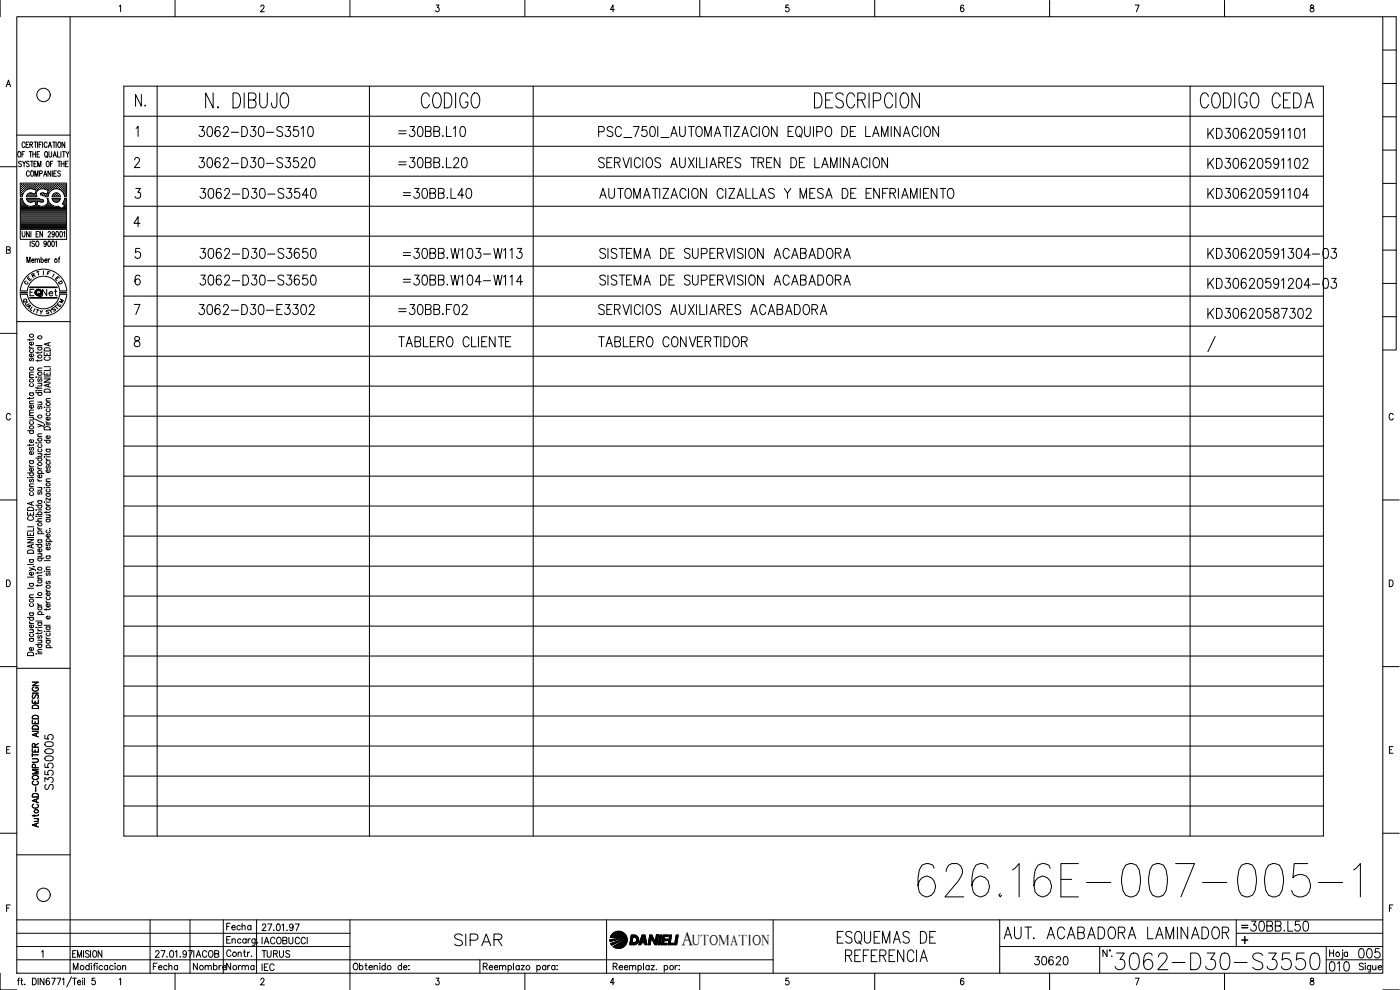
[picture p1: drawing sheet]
<svg xmlns="http://www.w3.org/2000/svg" width="420mm" height="297mm" viewBox="0 0 420 297" stroke-linecap="round" stroke-linejoin="round" font-family="sans-serif">
<defs><g id="words">
<text font-size="15" x="274.1" y="270.2">626.16E-007-005-1</text>
<text font-size="8.8" x="333.4" y="292.1">3062-D30-S3550</text>
<g font-size="7.9">
<text x="60.3" y="33.5">N. DIBUJO</text>
<text x="125.2" y="33.5">CODIGO</text>
<text x="243.1" y="33.5">DESCRIPCION</text>
<text x="359.1" y="33.5">CODIGO CEDA</text>
</g>
<text font-size="7.5" x="250.1" y="284.7">ESQUEMAS DE</text>
<g font-size="7.1">
<text x="135.1" y="285">SIPAR</text>
<text x="300.2" y="282.9">AUT. ACABADORA LAMINADOR</text>
<text x="252.6" y="289.6">REFERENCIA</text>
</g>
<g font-size="6.6">
<text x="58.6" y="42.3">3062-D30-S3510</text>
<text x="118.5" y="42.3">=30BB.L10</text>
<text x="361.2" y="51.9">KD30620591102</text>
<text x="58.9" y="86.8">3062-D30-S3650</text>
<text x="119.9" y="86.8">=30BB.W104-W114</text>
<text x="178.9" y="86.8">SISTEMA DE SUPERVISION ACABADORA</text>
<text x="361.2" y="87.8">KD30620591204-03</text>
</g>
<g font-size="6.2">
<text x="44.4" y="33.2" transform="rotate(-90 44.4 33.2)">N.</text>
<text x="361.2" y="42.7">KD30620591101</text>
<text x="58.6" y="51.5">3062-D30-S3520</text>
<text x="118.5" y="51.5">=30BB.L20</text>
<text x="178.5" y="51.5">SERVICIOS AUXILIARES TREN DE LAMINACION</text>
<text x="58.9" y="60.7">3062-D30-S3540</text>
<text x="119.9" y="60.7">=30BB.L40</text>
<text x="178.9" y="60.7">AUTOMATIZACION CIZALLAS Y MESA DE ENFRIAMIENTO</text>
<text x="361.2" y="60.7">KD30620591104</text>
<text x="58.9" y="78.7">3062-D30-S3650</text>
<text x="119.9" y="78.7">=30BB.W103-W113</text>
<text x="178.9" y="78.7">SISTEMA DE SUPERVISION ACABADORA</text>
<text x="361.2" y="78.7">KD30620591304-03</text>
<text x="58.6" y="95.6">3062-D30-E3302</text>
<text x="118.5" y="95.6">=30BB.F02</text>
<text x="178.5" y="95.6">SERVICIOS AUXILIARES ACABADORA</text>
<text x="361.2" y="96.7">KD30620587302</text>
<text x="118.5" y="105.1">TABLERO CLIENTE</text>
<text x="178.5" y="105.1">TABLERO CONVERTIDOR</text>
<text x="374.3" y="280.5">30BB.L50</text>
<text x="397.6" y="292.5">010</text>
<text x="406.4" y="288.6">005</text>
</g>
<text font-size="5.9" x="204.5" y="283.5">A</text>
<g font-size="5.7">
<text x="16.9" y="238.1" transform="rotate(-90 16.9 238.1)">S3550005</text>
<text x="309.4" y="290.7">30620</text>
</g>
<g font-size="5.3">
<text x="56.8" y="288.6">IACOB</text>
<text x="77.3" y="288.6">TURUS</text>
<text x="77.3" y="292.5">IEC</text>
</g>
<g font-size="4.9">
<text x="11.6" y="90">Net</text>
<text x="66.7" y="280.1">Fecha</text>
<text x="77.3" y="284.3">IACOBUCCI</text>
<text x="44.8" y="292.1">Fecha</text>
<text x="56.8" y="292.1">Nombre</text>
<text x="66.7" y="292.1">Norma</text>
</g>
<text font-size="4.4" x="207.7" y="283.5">UTOMATION</text>
<g font-size="4">
<text x="12.7" y="83.6">F</text>
<text x="7.1" y="85.4">E</text>
<text x="8.1" y="84.3">R</text>
<text x="15.5" y="85.4">E</text>
<text x="16.2" y="86.4">D</text>
<text x="5.6" y="92.1">Q</text>
<text x="6.3" y="92.8">U</text>
<text x="15.2" y="93.8">T</text>
<text x="16.6" y="92.1">M</text>
</g>
<g font-size="3.5">
<text x="6" y="86.4">C</text>
<text x="371.5" y="279.8">=</text>
</g>
</g></defs>
<!-- layer: CART -->
<g fill="none" stroke="#000" stroke-width=".3">
<path d="M9.7 216.1v1.1h1.8v-1.1M9.7 210v1h1.8v-1M9.7 204.7h1.8l-1.8 1h1.8M9.7 219.4h1.8M9.7 208h1.8M9.8 218a1 1 0 0 1 1.1-.2 1 1 0 0 1 .6 1h-1.8zM9.8 214.9a1 1 0 0 1 1.1-.2 1 1 0 0 1 .6 1h-1.8zM9.8 211.8a1 1 0 0 1 1.1-.2 1 1 0 0 1 .6 1h-1.8zM9.9 208.4l-.2 .4 .2 .7 .5-.1 .6-1h.3l.2 .4-.2 .7M10.1 206.2a.61 .61 0 0 0-.4 .7 .61 .61 0 0 0 .7 .5h.4a.61 .61 0 0 0 .7-.6 .61 .61 0 0 0-.7-.6v.4M10.5 210.4v.6M10.5 216.5v.7"/>
<path d="M11.5 219.9l-1.8 .6 1.8 .6M9.7 227.7h1.3l.5 .4-.2 .5-1.6 .1M9.7 224.6v1h1.8M9.7 226.5h1.8M9.7 226v1M9.8 238.4a1 1 0 0 1 1.1-.3 1 1 0 0 1 .6 1h-1.8zM9.8 233a.89 .89 0 0 1 1-.4 .89 .89 0 0 1 .6 1 .89 .89 0 0 1-1 .4 .89 .89 0 0 1-.6-1zM10.1 234.3a.61 .61 0 0 0-.4 .8 .61 .61 0 0 0 .7 .4h.4a.61 .61 0 0 0 .7-.4 .61 .61 0 0 0-.4-.8M10.5 224.2v-.9l-.6-.1-.2 1h1.8M10.6 230.4l-.1-1-.6-.1-.2 1.1h1.8M10.9 239.8v.8M11.5 239.6l-1.8 .6 1.8 .6"/>
<path d="M11.5 231h-1.8l1.8 .6-1.8 .6h1.8M10.1 241.3a.61 .61 0 0 0-.4 .7 .61 .61 0 0 0 .7 .5h.4a.61 .61 0 0 0 .7-.5 .61 .61 0 0 0-.4-.7M10.3 245.6h1.2M10.3 244.5v.5M10.9 247.2v.7M11.2 245.6l.3 .4-.1 .4-1.1 .1M11.5 246.9l-1.8 .7 1.8 .5M11.5 244.4l-.3 .4h-1.5M373.6 281v2.1"/>
<circle cx="10.9" cy="243.4" r=".58"/>
</g>
<!-- layer: XR-FG100|CART -->
<g fill="none" stroke="#000" stroke-width=".3">
<path d="M0 .1v4.9M5 5h410v287h-410zM21 5v287M35.8 1.9l.4-.4v2M52.5 .1v4.9M78.3 2l.3-.5h.4l.2 .4-.2 .7-.8 .9h1.1M105 .1v4.9M130.9 1.5h.8l-.4 .8a.61 .61 0 0 1 .5 .9 .61 .61 0 0 1-1.1 0M157.5 .1v4.9M184.4 2.9h-1.2l.8-1.4v2M210 .1v4.9M236.7 1.5h-.8l-.1 .9a.62 .62 0 0 1 .9 0 .62 .62 0 0 1-.1 .9 .62 .62 0 0 1-.9-.1"/>
<path d="M262.5 .1v4.9M289.2 1.8l-.3-.3a1.16 1.16 0 0 0-.1 2 .59 .59 0 0 0 .5-.8 .59 .59 0 0 0-1-.1l-.1 .3M315 .1v4.9M340.7 1.5h1.1l-.8 2M367.5 .1v4.9M393.4 1.6l-.1 .4 .2 .3a.65 .65 0 0 1 .8 .6 .65 .65 0 0 1-.7 .6 .66 .66 0 0 1-.4-.8 .66 .66 0 0 1 .8-.4l.3-.5a.56 .56 0 0 0-.9-.2zM415 5h4v100h-4M415 15h4M1.9 26l.6-2 .7 2M2.1 25.3h.8M415 35h4M415 25h4"/>
<path d="M0 50h5M5 40.5h16M5.4 45.7l.3-.2a.86 .86 0 0 1 .6 .8 .86 .86 0 0 1-.6 .8l-.4-.6zM6.2 56.8h.1M6.2 56.2h.1M6.2 55.6h.1M6.2 57.5h.1M6.2 58.1h.1M6.2 58.7h.1M6.2 59.7h.4M6.4 57.2h.1M6.4 56.5h.1"/>
<path d="M6.4 55.9h.1M6.4 55.3h.1M6.4 57.8h.1M6.4 58.4h.1M6.4 48.6l-.3-.2-.5 .2 .1 .4 .7 .6-.3 .4-.5-.2M6.4 55.2v.2M6.4 55.8v.2M6.4 56.5v.1M6.4 57.1v.2M6.4 57.7v.2M6.4 58.4v.1M6.6 46.3h.5"/>
<path d="M6.7 59h-.6v-4.1h13.9v4.1h-.6M6.7 56.8h.2M6.7 56.2h.2M6.7 55.6h.2M6.7 57.5h.2M6.7 58.1h.1M6.8 48.4l.4 .7 .5-.7M6.8 55.5v.2M6.8 56.1v.2M6.8 56.8v.1M6.8 57.4v.2M6.8 58v.2"/>
<path d="M7 57.2h.2M7 56.5h.2M7 55.9h.2M7 55.3h.2M7.1 55.2v.2M7.1 55.8v.2M7.1 56.5v.1M7.1 57.1v.2M7.2 49.1v.9M7.3 56.8h.2M7.3 56.2h.2M7.3 55.6h.2"/>
<path d="M7.4 45.5h-.8v1.6M7.4 55.5v.2M7.4 56.1v.2M7.4 56.8v.1M7.5 43a.46 .46 0 0 0-.6-.4 .46 .46 0 0 0-.3 .6v.4a.46 .46 0 0 0 .3 .7 .46 .46 0 0 0 .6-.5M7.7 56.5h.1M7.7 55.9h.1M7.7 55.3h.1M7.7 55.2v.2M7.7 55.8v.2M7.7 56.5v.1M7.8 43.4h.5"/>
<path d="M8 56.2h.1M8 55.6h.1M8 59.8l.7 .8M8 56.8h.1M8 55.5v.2M8 56.1v.2M8 59.7h3.7M8.1 58.7h.1M8.2 56.8l-1 .8-.5 1.4M8.3 56.5h.1M8.3 55.9h.1M8.3 55.3h.1"/>
<path d="M8.3 58.4h.1M8.3 58.3l-.4 .7h3.1M8.3 55.2v.2M8.3 55.8v.2M8.3 56.5v.1M8.3 58.4v.1M8.6 42.6h-.8v1.7h.8M8.6 56.2h.2M8.6 55.6h.2M8.6 58.7h.2M8.6 58.1h.2M8.7 55.5v.2"/>
<path d="M8.7 56.1v.2M8.7 58.1v.1M8.7 58.7v.1M8.7 58l-.4 .3M8.8 48.6l-.3-.2-.5 .2v.3l.6 .3a.43 .43 0 0 1 .1 .7 .43 .43 0 0 1-.7-.1M8.8 45.5h.8M8.8 51.6l-.3-.3a.86 .86 0 0 0-.6 .8 .86 .86 0 0 0 .6 .8l.3-.4M8.9 56.5h.2M8.9 55.9h.2M8.9 55.3h.2M8.9 58.4h.2M9 43.4l.7-.1v-.6l-.7-.1v1.7"/>
<path d="M9 55.2v.2M9 55.8v.2M9 56.5h.1M9 58.4v.1M9.1 48.4h.8M9.2 45.5v1.6M9.2 56.2h.2M9.2 55.6h.2M9.2 58.1h.2M9.2 58.7h.2M9.3 51.5l.2-.2a.86 .86 0 0 1 .6 .8 .86 .86 0 0 1-.6 .8l-.3-.6zM9.3 55.5v.2"/>
<path d="M9.3 56.1v.2M9.3 58v.2M9.3 58.7v.1M9.4 43.4l.4 .9M9.6 57.9l-.9 .1M9.6 55.9h.1M9.6 55.3h.1M9.6 58.4h.1M9.6 48.4v1.6M9.6 56.5h.1M9.6 55.2v.2M9.6 55.8v.2"/>
<path d="M9.6 58.4v.1M9.9 56.2h.1M9.9 55.6h.1M9.9 58.7h.1M9.9 46.3h.8M9.9 45.5v1.6M9.9 56.8l1 .3-.4 1.1-1-.3M9.9 56.7l-.7-.1-1 .2M9.9 58.2h.1M9.9 55.5v.2M9.9 56.1v.2M9.9 58.7v.1"/>
<path d="M10.2 56.5h.1M10.2 55.9h.1M10.2 55.3h.1M10.2 58.4h.1M10.2 49.1h.5M10.2 42.6h.8M10.2 55.2v.2M10.2 55.8v.2M10.2 56.5v.1M10.2 58.4v.1M10.5 52.9v-1.6l.4 1.6 .5-1.6v1.6M10.5 56.8h.2"/>
<path d="M10.5 56.2h.2M10.5 55.6h.2M10.5 58.7h.2M10.6 55.5v.2M10.6 56.1v.2M10.6 56.8v.1M10.6 58.7v.1M10.6 58.1h.1M10.6 42.6v1.7M10.7 45.5v1.6M10.8 56.5h.2M10.8 55.9h.2"/>
<path d="M10.8 55.3h.2M10.9 55.2v.2M10.9 55.8v.2M10.9 56.5v.1M10.9 57.2h.1M11 48.4h-.8v1.6h.8M11.1 56.8h.2M11.1 56.2h.2M11.1 55.6h.2M11.1 46.3h.5M11.2 55.5v.2M11.2 56.1v.2"/>
<path d="M11.2 56.8v.1M11.3 42.6v1.7M11.3 50v-1.6l.5 1.6 .5-1.6v1.6M11.5 56.5h.1M11.5 55.9h.1M11.5 55.3h.1M11.5 55.2v.2M11.5 55.8v.2M11.5 56.5v.1M11.6 57a1.46 1.46 0 0 0-.5 2M11.6 59.5h-3.7l.1 .3M11.7 59.5l.2 .1"/>
<path d="M11.7 43.4h.5M11.8 56.2h.1M11.8 55.6h.1M11.8 56.8l-.2 .2M11.9 59.7l1.1 .3v.5l-.2 .1M11.9 55.5v.2M11.9 56.1v.2M11.9 52.1l.7-.1 .1-.6-.8-.1v1.6M11.9 45.5h-.8v1.6h.8M12.1 56.5h.1M12.1 55.9h.1M12.1 55.3h.1"/>
<path d="M12.1 55.2v.2M12.1 55.8v.2M12.1 56.5v.1M12.2 58l.1 .4M12.2 58.5l1 .3M12.3 58h-.1M12.4 56.2h.2M12.4 55.6h.2M12.4 58.1h.2M12.5 42.6h-.8v1.7M12.5 55.5v.2M12.5 56.1v.2"/>
<path d="M12.5 58v.2M12.7 55.9h.2M12.7 55.3h.2M12.7 58.4h.2M12.8 56.5h.1M12.8 42.6v1.7M12.8 55.2v.2M12.8 55.8v.2M12.8 58.4v.1M13 56.2h.2M13 55.6h.2M13 58.1h.2"/>
<path d="M13.1 52.9l.5-1.6 .5 1.6M13.1 55.5v.2M13.1 56.1v.2M13.1 58v.2M13.3 58.8l.4 .2M13.3 52.4h.6M13.4 56.5h.1M13.4 55.9h.1M13.4 55.3h.1M13.4 58.4h.1M13.4 55.2v.2M13.4 55.8v.2"/>
<path d="M13.4 56.5v.1M13.4 58.4v.1M13.5 56.8l1 .3-.4 1.1-1.1-.3-.7 .1M13.5 45.7l.2-.2a.86 .86 0 0 1 .6 .8 .86 .86 0 0 1-.6 .8l-.3-.6zM13.5 56.7l-.7-.1-1 .2M13.7 56.2h.1M13.7 55.6h.1M13.7 58.7h.1M13.7 59h.7M13.8 55.5v.2M13.8 56.1v.2M13.8 58.7v.1"/>
<path d="M13.9 46.8l.4 .5M14 48.6l.2-.2a.88 .88 0 0 1 .6 .8 .88 .88 0 0 1-.6 .8l-.4-.6zM14 56.5h.1M14 55.9h.1M14 55.3h.1M14 58.4h.1M14.1 55.2v.2M14.1 55.8v.2M14.1 56.5v.1M14.1 58.4v.1M14.1 59.5h.3l.2 .8M14.1 43a.46 .46 0 0 0-.5-.4 .46 .46 0 0 0-.3 .6v.4a.46 .46 0 0 0 .3 .7 .46 .46 0 0 0 .5-.5"/>
<path d="M14.2 59.5a1.59 1.59 0 0 1-1.3 2.4M14.3 58.7h.1M14.3 56.8h.2M14.3 56.2h.2M14.3 55.6h.2M14.3 58.1h.2M14.4 55.5v.2M14.4 56.1v.2M14.4 56.8v.1M14.4 58v.2M14.4 57.5h.1M14.5 44.3l.5-1.7 .5 1.7"/>
<path d="M14.6 57.2h.2M14.6 56.5h.2M14.6 55.9h.2M14.6 55.3h.2M14.6 57.8h.1M14.7 45.5v1.4l.3 .2 .5-.2v-1.4M14.7 55.2v.2M14.7 55.8v.2M14.7 56.5v.1M14.7 57.1v.2M14.7 57.7v.1M14.7 43.7h.6"/>
<path d="M14.9 56.8h.2M14.9 56.2h.2M14.9 55.6h.2M15 55.5v.2M15 56.1v.2M15 56.8v.1M15.1 57.4l-.7 1.6M15.2 49.1h.4M15.2 51.3v1.6l-.8-1.6v1.6M15.3 56.5h.1M15.3 55.9h.1M15.3 55.3h.1"/>
<path d="M15.3 55.2v.2M15.3 55.8v.2M15.3 56.5v.1M15.6 56.2h.1M15.6 55.6h.1M15.6 59h2.5M15.6 59.5h2.5M15.6 59.5l.1 .3M15.7 56.8h-.1M15.7 55.5v.2M15.7 56.1v.2M15.7 51.3v1.6"/>
<path d="M15.7 59.8l.7 .8M15.7 59.7h2.3M15.8 42.6h.8M15.9 48.4h-.7v1.6M15.9 56.5h.1M15.9 55.9h.1M15.9 55.3h.1M15.9 56.8l-.8 .6M16 56.8l.9-.2 1 .2M16 47.1l.4-1.6 .5 1.6M16 55.2v.2M16 55.8v.2"/>
<path d="M16 56.5v.1M16 58.3l-.4 .7M16 58.4v.1M16.1 46.6h.6M16.2 52h.4M16.2 56.2h.2M16.2 55.6h.2M16.2 58.7h.2M16.2 42.6v1.7M16.3 55.5v.2M16.3 56.1v.2M16.3 58.2h.1"/>
<path d="M16.3 58.7v.1M16.3 58.1h.1M16.4 58l-.4 .3M16.4 58h1M16.6 55.9h.1M16.6 55.3h.1M16.6 58.4h.1M16.6 56.5h.1M16.6 55.2v.2M16.6 55.8v.2M16.6 58.4v.1M16.8 56.2h.2"/>
<path d="M16.8 55.6h.2M16.8 58.1h.2M16.8 58.7h.2M16.8 42.6v1.7M16.9 51.3h-.7v1.6h.7M16.9 55.5v.2M16.9 56.1v.2M16.9 58v.2M16.9 58.7v.1M17.2 56.5h.1M17.2 55.9h.1M17.2 55.3h.1"/>
<path d="M17.2 58.4h.1M17.2 55.2v.2M17.2 55.8v.2M17.2 56.5v.1M17.2 58.4v.1M17.3 45.5v1.6h.7M17.3 48.4h.9M17.3 58l.5 .3M17.5 56.2h.2M17.5 55.6h.2M17.5 58.7h.2M17.6 42.7l.1-.1a.86 .86 0 0 1 .6 .8 .86 .86 0 0 1-.6 .9 1.13 1.13 0 0 1-.1-1.6z"/>
<path d="M17.6 55.5v.2M17.6 56.1v.2M17.6 58.7v.1M17.7 48.4v1.6M17.8 58.3l.3 .7M17.8 56.5h.1M17.8 55.9h.1M17.8 55.3h.1M17.8 56.8l1 .8 .6 1.4M17.9 55.2v.2M17.9 55.8v.2M17.9 56.5v.1"/>
<path d="M18.1 59.8l-.8 .8M18.1 51.5a.42 .42 0 0 0-.6-.3 .42 .42 0 0 0-.1 .7l.5 .2a.43 .43 0 0 1 .1 .7 .43 .43 0 0 1-.7-.2M18.1 56.8h.2M18.1 56.2h.2M18.1 55.6h.2M18.1 59.5v.3M18.2 55.5v.2M18.2 56.1v.2M18.2 56.8v.1M18.3 45.5v1.6M18.4 49.1h.8M18.4 48.4v1.6"/>
<path d="M18.5 56.5h.1M18.5 55.9h.1M18.5 55.3h.1M18.5 57.1l.1 .1M18.5 55.2v.2M18.5 55.8v.2M18.5 56.5v.1M18.8 56.8h.1M18.8 56.2h.1M18.8 55.6h.1M18.8 45.5h.8M18.8 57.4l.1 .1"/>
<path d="M18.8 55.5v.2M18.8 56.1v.2M18.8 56.8v.1M19.1 57.2h.1M19.1 56.5h.1M19.1 55.9h.1M19.1 55.3h.1M19.1 57.8h.1M19.1 45.5v1.6M19.1 55.2v.2M19.1 55.8v.2M19.1 56.5v.1"/>
<path d="M19.1 57.1v.2M19.1 57.7v.2M19.2 48.4v1.6M19.4 56.8h.2M19.4 56.2h.2M19.4 55.6h.2M19.4 57.5h.2M19.4 58.1h.2M19.4 42.6v1.7l-.8-1.7v1.7M19.4 58.7h.2M19.4 59.7h.5M19.5 55.5v.2"/>
<path d="M19.5 56.1v.2M19.5 56.8v.1M19.5 57.4v.2M19.5 58v.2M19.5 58.7v.1M19.7 49.1h.5M19.7 57.2h.2M19.7 56.5h.2M19.7 55.9h.2M19.7 55.3h.2M19.7 57.8h.2M19.7 58.4h.2"/>
<path d="M19.8 55.2v.2M19.8 55.8v.2M19.8 56.5v.1M19.8 57.1v.2M19.8 57.7v.2M19.8 58.4v.1M19.8 45.5l.5 .8 .4-.8M20.3 46.3v.8M20.4 48.4h-.7v1.6h.7M415 55h4M415 45h4M1.9 75l1-.1 .1-.7-1.1-.2v2l1.1-.2 .1-.5-.4-.3"/>
<path d="M6.1 68.8v3h13.9v-3M6.2 64.5h13.7M6.2 64.2h13.7M6.2 63.8h13.7M6.2 63.5h13.7M6.2 63.2h13.7M6.2 62.9h13.7M6.2 62.6h12M6.2 62.3h11.7M6.2 61.9h2.3M6.2 61.6h1.6M6.2 61.3h1.2"/>
<path d="M6.2 61h.9M6.2 60.6h.7M6.2 60.4h.6M6.2 60h.4M6.2 64.8h13.7M6.2 65.1h13.7M6.2 65.4h13.7M6.2 65.7h13.7M6.2 66.1h13.7M6.2 66.4h13.7M6.2 66.7h13.7M6.2 67h13.7"/>
<path d="M6.2 67.3h13.7M6.2 67.6h13.7M6.2 68h13.7M6.2 68.3h13.7M6.2 68.6h13.7M6.6 69.5v1.1l.4 .5 .5-.5v-1.1M6.9 60.3l.5 .8 .8 .6M6.9 60.3l-.2-.8h-.6v9.3h13.9v-9.3h-.6l-.2 .8M8.1 78.8v-1.7l.5 1.7 .4-1.7v1.7M8.2 60h4.5M8.2 61.7l1 .2 .7-.1M8.5 60.4h1.7"/>
<path d="M8.7 60.6h.9M8.8 69.5v1.6l-.8-1.6v1.6M9.1 72.3v1.7M9.3 69.5v1.6M9.5 78.1h.7l-.1-.3a.46 .46 0 0 0-.6 .5 .46 .46 0 0 0 .7 .3M9.5 60.6l1-.2 .3 1.1-.9 .3M9.9 61.9h2M10.4 72.5a.42 .42 0 0 0-.7-.1 .42 .42 0 0 0 .1 .7l.3 .1a.43 .43 0 0 1 .2 .7 .43 .43 0 0 1-.7-.2M10.5 78l.3-.3 .3 .1 .1 1M10.5 77.7v1.1M10.6 60.4h.7M10.7 60.6h.5"/>
<path d="M10.8 61h.3M10.8 61.6h.3M10.8 61.3h.2M10.8 72.5l.3-.2a.86 .86 0 0 1 .6 .9 .86 .86 0 0 1-.6 .8l-.4-.7zM10.8 70.2h.5M11.2 78l.3-.3 .3 .1 .1 1M11.6 69.5h-.8v1.6h.8M11.7 60.4h1.3M11.9 61.8l1 .1M12.3 77.9l.1-.1a.46 .46 0 0 1 .6 .5 .46 .46 0 0 1-.7 .3M12.3 77.1v1.7M12.7 60.7l-1.4-.3-.2 1.1 .8 .3"/>
<path d="M12.8 69.5v1.6l-.8-1.6v1.6M13.3 61.9h2.9M13.4 78.1h.7l-.1-.3a.46 .46 0 0 0-.6 .5 .46 .46 0 0 0 .7 .3M13.8 61.6h1.7M13.9 72.9l-.2 .4a.43 .43 0 0 1-.6-.5 .43 .43 0 0 1 .7-.3l.1 .8-.2 .6-.3 .1-.2-.3M14.1 61.3h1M14.3 61h.5M14.4 60.6h.2M14.4 69.8a.38 .38 0 0 1 .6-.3 .38 .38 0 0 1 .1 .6l-.7 1h.8M14.4 60.4h.1M14.5 72.4l.2-.1a.96 .96 0 0 1 0 1.7l-.4-.7zM14.5 77.7v1.1"/>
<path d="M14.6 60.3l.5 .8M15 77.7l-.5 .4M15.1 61.1l.8 .6M15.7 72.4l.1-.1a.92 .92 0 0 1 .5 .9 .92 .92 0 0 1-.5 .8l-.3-.7zM15.9 60h2M16 61.7l1.5 .1M16.2 60.4h1.4M16.3 70l-.2 .4a.42 .42 0 0 1-.5-.5 .42 .42 0 0 1 .7-.2v.7l-.2 .6-.3 .1-.2-.2M16.4 60.6h1M16.7 72.6l.3-.3v1.7M16.9 69.5h.2a.96 .96 0 0 1 0 1.6l-.4-.7zM17.5 77.7h.4"/>
<path d="M17.5 61.9l.8 .6 1.1-.6M18 77.1l-.3 .1v1.6M18.1 69.5h.2a.96 .96 0 0 1 0 1.6l-.4-.7zM18.4 62.6h1.5M18.9 61h1M19 61.3h.9M19 62.3h.9M19.1 69.8l.3-.3v1.6M19.1 60.6h.8M19.2 60.3l-.5 .8 .8 .8M19.3 60.4h.6M19.3 61.6h.6"/>
<path d="M19.4 60h.5M19.6 61.9h.3M415 75h4M415 65h4M5 96.5h16M6.1 88.3a7 7 0 0 0 7 6.5 7 7 0 0 0 6.9-6.5M6.1 87.2a7 7 0 0 1 7-6.4 7 7 0 0 1 6.9 6.4M8.2 88.3a4.9 4.9 0 0 0 4.9 4.4 4.9 4.9 0 0 0 4.8-4.4M8.2 87.2a4.9 4.9 0 0 1 4.9-4.3 4.9 4.9 0 0 1 4.8 4.3M9 89.3h8.1M9 89.4h8.1M9 86.3h8.1"/>
<path d="M9 86.1h8.1M9.1 89.4h7.9M9.1 86.2h7.9M10.2 86.8h-1.2v1.9M11 92.8l.6 .2M11.3 92.9l-.3 1M12 93.1l.4 .6 .4-.5M12.4 93.7l-.1 .5M415 95h4M415 85h4M0 100h5M8.8 103.9l.1 .4 .5 .2"/>
<path d="M8.8 101.7v.5M8.8 119.2v.5M8.8 117.9h1.3M8.8 113.3h1.3M8.8 104.5h1.3M9.1 117.9l-.2 .1a.56 .56 0 0 0 .6 .7 .56 .56 0 0 0 .5-.7l-.2-.1M9.1 115.1l-.2 .2a.54 .54 0 0 0 .6 .7 .54 .54 0 0 0 .3-.9M9.1 107.5l-.3 .3 .1 .4h.4l.3-.6 .2-.1 .3 .3-.3 .5M9.1 104.9l-.2 .2a.54 .54 0 0 0 .6 .7 .54 .54 0 0 0 .3-.9M9.8 106.2l.2 .2a.54 .54 0 0 1-.6 .7 .54 .54 0 0 1-.4-.8l.4-.1v.9M9.8 102.6l.2 .2a.55 .55 0 0 1-.5 .7 .55 .55 0 0 1-.5-.8l.4-.1v.9M10.1 119.2l-.4 .3h-1.4"/>
<path d="M10.1 112.5l-1.2 .1-.1 .3 .4 .4M10.1 111.7h-1.2l-.1 .4 .4 .4M10.1 101.6l-.1 .3-1.7 .1M10.8 117.2h.1zM10.8 116.1l.3 .4h1.5M10.8 117.8h1.8M10.8 103.7h1.8M10.8 113.2h.1M11.3 105.6v.5M11.3 108v.5M11.3 116.2v.5M11.3 117.2h1.3"/>
<path d="M11.3 115h1.3M11.3 113.1h1.3M11.3 111.2h1.3M11.3 104.2h1.3M11.6 117.8l-.2 .1a.56 .56 0 0 0 .6 .7 .56 .56 0 0 0 .5-.7l-.2-.1M11.6 113.7l-.3 .2 .3 .6 .5-.8h.4l.1 .5-.3 .3M11.6 104.2l-.2 .1a.54 .54 0 0 0 .6 .8 .54 .54 0 0 0 .3-.9M12.2 115l.4 .4-.1 .4h-1.2M12.6 110.4l-1.2 .1-.1 .4 .4 .3M12.6 107.9l-.1 .3h-1.7M12.6 105.5l-.4 .4h-1.4M13.3 113.7h1.8l-1.8 1h1.8"/>
<path d="M13.3 111.6v1h1.8v-1M13.3 105.7v1h1.8v-1M13.3 113.1h1.8M13.3 110h1.8M13.3 117a.99 .99 0 0 1 1.1-.3 .99 .99 0 0 1 .7 1h-1.8zM13.3 104.6a1.01 1.01 0 0 1 1.1-.2 1.01 1.01 0 0 1 .7 .9h-1.8zM13.7 107.1a.52 .52 0 0 0-.4 .6 .52 .52 0 0 0 .6 .4h.5a.52 .52 0 0 0 .7-.4 .52 .52 0 0 0-.5-.6M14.1 106.1v.6M14.1 112v.6M14.5 102.9v.7M14.5 115.3v.7M15.1 119.6l-1.2 .1-.1 .3 .4 .3"/>
<path d="M15.1 115.1l-1.8 .5 1.8 .6M15.1 110.4v.8h-1.8M15.1 102.7l-1.8 .6 1.8 .5M3.1 124.5a.63 .63 0 0 0-.7-.5 .63 .63 0 0 0-.5 .8v.5a.63 .63 0 0 0 .5 .7 .63 .63 0 0 0 .7-.5M8.3 129.2h1.8M8.8 139.5l.3 .5 .3 .1M8.8 138.2h1.3M8.8 133.3v.5M8.8 125.2h1.3M8.8 124.7h1.3M8.8 121.1h1.3M9.1 138.2l-.2 .2a.54 .54 0 0 0 .6 .7 .54 .54 0 0 0 .3-.9"/>
<path d="M9.1 134.3l-.3 .3 .3 .5 .5-.8h.4l.1 .5-.3 .3M9.1 129.2l-.2 .2a.54 .54 0 0 0 .6 .7 .54 .54 0 0 0 .3-.9M9.1 126.5l-.2 .1a.56 .56 0 0 0 .6 .7 .56 .56 0 0 0 .5-.7l-.2-.1M9.7 125.2l.4 .4-.1 .4h-1.2M9.8 135.5l.2 .1a.55 .55 0 0 1-.5 .8 .55 .55 0 0 1-.5-.8l.4-.1v.9M9.8 131.9a.54 .54 0 0 1 .1 .8 .54 .54 0 0 1-.8 0l-.3-.5 .6-.3v.9M9.8 121.6l.2 .1a.54 .54 0 0 1-.6 .8 .54 .54 0 0 1-.4-.8l.4-.1v.9M10.1 133.3l-.1 .2-1.7 .1M10.1 123.9h-1.2l-.1 .4 .4 .4M10.1 123l-1.2 .1-.1 .4 .4 .4M10.1 120.3l-1.2 .1-.1 .4 .4 .3M10.4 125.7l2.8 1.3"/>
<path d="M10.8 132.9h.1zM10.8 137.4h1.8M11.3 127.3l1.3 .4-1.3 .4M11.3 136.1h1.3M11.3 132.9h1.3M11.3 131h1.3M11.3 120.6h1.3M11.6 137.4l-.2 .2a.54 .54 0 0 0 .6 .7 .54 .54 0 0 0 .3-.9M11.6 134.7l-.2 .2a.54 .54 0 0 0 .6 .7 .54 .54 0 0 0 .3-.9M11.6 133.4l-.2 .1a.54 .54 0 0 0 .6 .8 .54 .54 0 0 0 .3-.9M11.6 121.9l-.3 .3 .3 .5 .5-.8h.4l.1 .5-.3 .3M12.2 136.1l.4 .4-.1 .4h-1.2"/>
<path d="M12.2 120.6l.4 .4-.1 .4h-1.2M12.6 130.2h-1.2l-.1 .4 .4 .4M12.6 127.7l.5 .2 .1 .3M13.3 137.1h.1zM13.3 127.5h.1zM13.3 122.2h.1zM13.3 132.1h1.8M13.3 128.3a.99 .99 0 0 1 1.1-.3 .99 .99 0 0 1 .7 1h-1.8zM13.8 137.5l.1 .4 .5 .2M13.8 126.4l.3 .5h.3M13.8 136.1v.5M13.8 138.1h1.3"/>
<path d="M13.8 137.1h1.3M13.8 134.8h1.3M13.8 127.5h1.3M13.8 126.9h1.3M13.8 122.2h1.3M13.8 120.3h1.3M14.1 139.7l-.3 .3 .1 .4h.4l.3-.6 .2-.1 .3 .3-.3 .5M14.1 138.5l-.2 .1a.56 .56 0 0 0 .6 .8 .56 .56 0 0 0 .5-.8l-.2-.1M14.1 134.8l-.2 .1a.56 .56 0 0 0 .6 .7 .56 .56 0 0 0 .5-.7l-.2-.1M14.1 132.1l-.2 .1a.55 .55 0 0 0 .6 .7 .55 .55 0 0 0 .5-.7l-.2-.1M14.1 123.9l-.2 .2a.56 .56 0 0 0 .6 .7 .56 .56 0 0 0 .5-.7l-.2-.2M14.1 122.7l-.2 .1a.56 .56 0 0 0 .6 .7 .56 .56 0 0 0 .5-.7l-.2-.1"/>
<path d="M14.8 130.8l.2 .1a.53 .53 0 0 1-.5 .7 .53 .53 0 0 1-.5-.8h.4v.8M14.8 125.2l.2 .1a.54 .54 0 0 1-.6 .8 .54 .54 0 0 1-.4-.8l.4-.1v.9M15.1 136l-.4 .4h-1.4M418.1 124.5a.63 .63 0 0 0-.7-.5 .63 .63 0 0 0-.5 .8v.5a.63 .63 0 0 0 .5 .7 .63 .63 0 0 0 .7-.5M0 150h5M8.3 159.8v.9h1.8v-.9M8.3 153.7v.9h1.8v-.9M8.3 143.3h.1zM8.3 158.1h1.8M8.3 141.9h1.8M8.3 152.5a.99 .99 0 0 1 1.2-.3 .99 .99 0 0 1 .6 1h-1.8zM8.7 155a.56 .56 0 0 0-.4 .7 .56 .56 0 0 0 .6 .4h.5a.56 .56 0 0 0 .7-.4 .56 .56 0 0 0-.4-.7"/>
<path d="M8.8 146h1.3M8.8 143.3h1.3M8.8 140.1h1.3M9.1 147.8l-.2 .1a.54 .54 0 0 0 .6 .8 .54 .54 0 0 0 .3-.9M9.1 143.8l-.3 .3 .3 .5 .5-.7h.4l.1 .4-.3 .3M9.1 141.9l-.2 .2a.54 .54 0 0 0 .6 .7 .54 .54 0 0 0 .3-.9M9.1 154v.6M9.5 150.7v.8M9.8 140.5a.54 .54 0 0 1 .1 .8 .54 .54 0 0 1-.8 0l-.3-.5 .6-.3v.9M10.1 158.4v.9h-1.8M10.1 150.5l-1.8 .6 1.8 .6M10.1 145.2l-1.2 .1-.1 .3 .4 .4"/>
<path d="M10.8 154.9h.1zM10.8 156.4h1.8M10.8 154.4h1.8M10.8 151.6h1.8M10.8 152.9v.2zM11.3 158.1l.1 .4 .5 .2M11.3 143.7l.1 .4 .5 .2M11.3 140.1l.1 .3 .5 .3M11.3 146.3h1.3M11.3 158.7h1.3M11.3 154.9h1.3M11.3 153h1.3"/>
<path d="M11.3 150.2h1.3M11.3 144.3h1.3M11.3 142.1h1.9M11.3 140.7h1.3M11.6 154.4l-.2-.1a.56 .56 0 0 1 .6-.7 .56 .56 0 0 1 .5 .7l-.2 .1M11.6 151.6l-.2 .2a.54 .54 0 0 0 .6 .7 .54 .54 0 0 0 .3-.9M11.6 150.2l-.2 .2a.56 .56 0 0 0 .6 .7 .56 .56 0 0 0 .5-.7l-.2-.2M11.6 147.5l-.3 .3 .1 .4h.4l.3-.6 .2-.1 .3 .3-.3 .5M11.6 142.1l-.2-.2a.54 .54 0 0 1 .6-.7 .54 .54 0 0 1 .3 .9M12.2 146.3l.4 .3-.1 .4-1.2 .1M12.3 142.5l.2 .1a.54 .54 0 0 1-.6 .8 .54 .54 0 0 1-.4-.8l.4-.1v.9M12.6 155.6l-1.2 .1-.1 .3 .4 .4"/>
<path d="M13.3 150.7h.1zM13.3 146.3h.1zM13.8 151.1l.1 .3 .5 .2M13.8 153.4v.6M13.8 155.8h1.3M13.8 154.5h1.3M13.8 151.6h1.3M13.8 150.7h1.3M13.8 148.1h1.3M13.8 146.3h1.3M13.8 144.5h1.3M14.1 159.1l-.2 .1a.56 .56 0 0 0 .6 .7 .56 .56 0 0 0 .5-.7l-.2-.1"/>
<path d="M14.1 155.8l-.2 .1a.56 .56 0 0 0 .6 .7 .56 .56 0 0 0 .5-.7l-.2-.1M14.1 148.1l-.2 .1a.56 .56 0 0 0 .6 .8 .56 .56 0 0 0 .5-.8l-.2-.1M14.1 146.8l-.2 .1a.52 .52 0 0 0 .6 .7 .52 .52 0 0 0 .3-.8M14.7 154.5l.4 .3-.1 .4-1.2 .1M14.8 141l.2 .1a.54 .54 0 0 1-.6 .7 .54 .54 0 0 1-.4-.8h.4v.8M15 158.5l-.1 .1M15.1 153.4l-.4 .3h-1.4M15.1 149.4v.7l-1.3-.7v.7M15.1 143.7h-1.2l-.1 .4 .4 .4M415 150h4.9M1.9 174a1.01 1.01 0 0 1 1.2 1 1.01 1.01 0 0 1-1.2 1zM8.3 161.9h1.8l-1.8 1h1.8"/>
<path d="M8.3 176.5h1.8M8.3 173.2h1.8M8.3 169.4h1.8M8.3 161.3h1.8M8.3 165.3a.99 .99 0 0 1 1.2-.3 .99 .99 0 0 1 .6 1h-1.8zM8.8 170.3l1.3 .5-1.3 .4M8.8 179.3h1.3M8.8 175h1.3M8.8 167.9h1.3M9.1 175l-.2 .2a.54 .54 0 0 0 .6 .7 .54 .54 0 0 0 .3-.9M9.1 167.9l-.2 .1a.56 .56 0 0 0 .6 .8 .56 .56 0 0 0 .5-.8l-.2-.1M9.1 160.1v.6"/>
<path d="M9.5 163.6v.7M9.8 171.7l.2 .2a.54 .54 0 0 1-.6 .7 .54 .54 0 0 1-.4-.8l.4-.1v.9M10 170l.4 .1M10.1 178.5h-1.2l-.1 .4 .4 .4M10.1 170.8l.5 .2 .1 .3M10.1 163.3l-1.8 .6 1.8 .6M10.8 179.3h1.8M10.8 163.4h1.8M11.3 171.6v.6M11.3 175.4v.5M11.3 174h1.3M11.3 173.5h1.3"/>
<path d="M11.3 167.5h1.9M11.3 166.1h1.3M11.3 162h1.3M11.3 160.1h1.9M11.6 174l-.2 .2a.54 .54 0 0 0 .6 .7 .54 .54 0 0 0 .3-.9M11.6 167.5l-.2 .1a.54 .54 0 0 0 .6 .8 .54 .54 0 0 0 .3-.9M11.6 163.4l-.2 .2a.54 .54 0 0 0 .6 .7 .54 .54 0 0 0 .3-.9M11.6 162l-.2 .2a.54 .54 0 0 0 .6 .7 .54 .54 0 0 0 .3-.9M11.6 160.1l-.2-.1a.54 .54 0 0 1 .6-.8 .54 .54 0 0 1 .3 .9M12.2 166.1l.4 .4-.1 .4h-1.2M12.3 164.7l.2 .1a.55 .55 0 0 1-.5 .8 .55 .55 0 0 1-.5-.8l.4-.1v.9M12.6 175.3l-.4 .4h-1.4"/>
<path d="M12.6 172.7l-1.2 .1-.1 .4 .4 .3M12.6 171.6l-.1 .3h-1.7M13.3 171.4h.1zM13.3 168.2h1.8M13.8 176.9l.1 .3 .5 .2M13.8 177.4h1.3M13.8 171.4h1.3M13.8 170.9h1.3M13.8 166.8h1.3M13.8 162.5h1.9M14.1 179.1l-.2 .1a.56 .56 0 0 0 .6 .7 .56 .56 0 0 0 .5-.7l-.2-.1M14.1 174.4l-.3 .3 .1 .4h.4l.3-.6 .2-.1 .3 .3-.3 .5"/>
<path d="M14.1 171.9l-.3 .3 .1 .4h.4l.3-.7h.2l.3 .3-.3 .4M14.1 166.8l-.2 .1a.56 .56 0 0 0 .6 .8 .56 .56 0 0 0 .5-.8l-.2-.1M14.1 162.9l-.3 .3 .1 .4h.4l.3-.6 .2-.1 .3 .3-.3 .5M14.1 162.5l-.2-.1a.56 .56 0 0 1 .6-.7 .56 .56 0 0 1 .5 .7l-.2 .1M14.8 177.8a.54 .54 0 0 1 .1 .8 .54 .54 0 0 1-.8 0l-.3-.5 .6-.3v.9M14.8 164.2l.2 .1a.53 .53 0 0 1-.6 .7 .53 .53 0 0 1-.4-.8h.4v.8M14.8 160.3l.2 .2a.53 .53 0 0 1-.5 .7 .53 .53 0 0 1-.5-.8l.4-.1v.9M15.1 170.1l-1.2 .1-.1 .3 .4 .4M416.9 174a1.01 1.01 0 0 1 1.2 1 1.01 1.01 0 0 1-1.2 1zM8.3 185.2h1.8M8.3 195.9a.99 .99 0 0 1 1.2-.2 .99 .99 0 0 1 .6 1h-1.8zM8.8 186.5l.1 .3 .5 .3"/>
<path d="M8.8 191.6h1.3M8.8 189h1.3M8.8 187.1h1.3M8.8 183.9h1.3M9.1 191.6l-.2 .2a.54 .54 0 0 0 .6 .7 .54 .54 0 0 0 .3-.9M9.1 190.2l-.2 .2a.54 .54 0 0 0 .6 .7 .54 .54 0 0 0 .3-.9M9.1 185.2l-.2 .2a.54 .54 0 0 0 .6 .7 .54 .54 0 0 0 .3-.9M9.1 183.9l-.2 .1a.56 .56 0 0 0 .6 .7 .56 .56 0 0 0 .5-.7l-.2-.1M9.1 181.1l-.2 .2a.54 .54 0 0 0 .6 .7 .54 .54 0 0 0 .3-.9M9.7 189l.4 .3-.1 .4-1.2 .1M9.8 194.3a.54 .54 0 0 1 .1 .8 .54 .54 0 0 1-.8 0l-.3-.5 .6-.3v.8M9.8 187.5a.54 .54 0 0 1 .1 .8 .54 .54 0 0 1-.8 0l-.3-.5 .6-.3v.9"/>
<path d="M10.8 196.2h.1zM10.8 193.4h1.8M10.8 186.3h1.8M10.8 188.2v.1zM11.3 188.7l.1 .3 .5 .3M11.3 181l.1 .4 .5 .2M11.3 196.2h1.3M11.3 195.7h1.3M11.3 192.1h1.3M11.3 189.8v.5M11.3 189.3h1.3M11.3 188.2h1.3"/>
<path d="M11.3 186.8h1.3M11.3 184.4h1.9M11.3 182.1h1.3M11.3 181.6h1.3M11.6 193.4l-.2 .2a.54 .54 0 0 0 .6 .7 .54 .54 0 0 0 .3-.9M11.6 190.7l-.3 .3 .1 .5h.4l.3-.7 .2-.1 .3 .3-.3 .5M11.6 186.8l-.2 .2a.54 .54 0 0 0 .6 .7 .54 .54 0 0 0 .3-.9M11.6 184.4l-.2-.2a.54 .54 0 0 1 .6-.7 .54 .54 0 0 1 .3 .9M11.6 182.1l-.2 .2a.54 .54 0 0 0 .6 .7 .54 .54 0 0 0 .3-.9M12.2 192.1l.4 .4-.1 .3-1.2 .1M12.6 194.8l-1.2 .1-.1 .4 .4 .4M12.6 189.7l-.4 .4h-1.4"/>
<path d="M13.3 189.4h.1zM13.3 187.6h1.8M13.8 191.1l.3 .5 .3 .1M13.8 180.3l.1 .4 .5 .2M13.8 194.3h1.9M13.8 192.2h1.3M13.8 191.7h1.3M13.8 189.4h1.3M13.8 188.1h1.3M13.8 182.6v.5M13.8 180.9h1.3M14.1 194.3l-.2-.1a.56 .56 0 0 1 .6-.7 .56 .56 0 0 1 .5 .7l-.2 .1"/>
<path d="M14.1 192.2l-.2 .1a.56 .56 0 0 0 .6 .7 .56 .56 0 0 0 .5-.7l-.2-.1M14.1 189.9l-.2 .2a.56 .56 0 0 0 .6 .7 .56 .56 0 0 0 .5-.7l-.2-.2M14.1 188.1l-.2 .1a.56 .56 0 0 0 .6 .8 .56 .56 0 0 0 .5-.8l-.2-.1M14.8 184.9a.54 .54 0 0 1 .1 .7 .54 .54 0 0 1-.8 .1l-.3-.5 .6-.3v.8M14.8 181.3l.2 .1a.54 .54 0 0 1-.6 .8 .54 .54 0 0 1-.4-.9h.4v.8M15.1 182.5l-.4 .4h-1.4M0 200h5M5 200.5h16M9.7 216.1v1.1h1.8v-1.1M9.7 210v1h1.8v-1M9.7 204.7h1.8l-1.8 1h1.8M9.7 219.4h1.8"/>
<path d="M9.7 208h1.8M9.8 218a1 1 0 0 1 1.1-.2 1 1 0 0 1 .6 1h-1.8zM9.8 214.9a1 1 0 0 1 1.1-.2 1 1 0 0 1 .6 1h-1.8zM9.8 211.8a1 1 0 0 1 1.1-.2 1 1 0 0 1 .6 1h-1.8zM9.9 208.4l-.2 .4 .2 .7 .5-.1 .6-1h.3l.2 .4-.2 .7M10.1 206.2a.61 .61 0 0 0-.4 .7 .61 .61 0 0 0 .7 .5h.4a.61 .61 0 0 0 .7-.6 .61 .61 0 0 0-.7-.6v.4M10.5 210.4v.6M10.5 216.5v.7M11.5 219.9l-1.8 .6 1.8 .6M415 200h4.9M2 224.9h.7M3 224h-1v2h1"/>
<path d="M9.7 227.7h1.3l.5 .4-.2 .5-1.6 .1M9.7 224.6v1h1.8M9.7 226.5h1.8M9.7 226v1M9.8 238.4a1 1 0 0 1 1.1-.3 1 1 0 0 1 .6 1h-1.8zM9.8 233a.89 .89 0 0 1 1-.4 .89 .89 0 0 1 .6 1 .89 .89 0 0 1-1 .4 .89 .89 0 0 1-.6-1zM10.1 234.3a.61 .61 0 0 0-.4 .8 .61 .61 0 0 0 .7 .4h.4a.61 .61 0 0 0 .7-.4 .61 .61 0 0 0-.4-.8M10.5 224.2v-.9l-.6-.1-.2 1h1.8M10.6 230.4l-.1-1-.6-.1-.2 1.1h1.8M10.9 239.8v.8M11.5 239.6l-1.8 .6 1.8 .6M11.5 231h-1.8l1.8 .6-1.8 .6h1.8"/>
<path d="M417 224.9h.6M418 224h-1v2h1M0 250h5M5 256.5h16M10.1 241.3a.61 .61 0 0 0-.4 .7 .61 .61 0 0 0 .7 .5h.4a.61 .61 0 0 0 .7-.5 .61 .61 0 0 0-.4-.7M10.3 245.6h1.2M10.3 244.5v.5M10.9 247.2v.7M11.2 245.6l.3 .4-.1 .4-1.1 .1M11.5 246.9l-1.8 .7 1.8 .5M11.5 244.4l-.3 .4h-1.5M415 250h4.9"/>
<path d="M2 272.4h.7M3 271.5h-1v2M5 276h410M45 276v16M57 276v16M67 276v16M77 276v16M105 276v21M182 276v16M184.1 279.9h3M184.3 279.8h2.6M184.6 279.6h2"/>
<path d="M185 279.5h1.2M232 276v16M300 276v16M417 272.4h.6M418 271.5h-1v2M0 292v5h5M5 280h100M5 284h100M5 288h227M5.3 294.1h.5M5.9 293.5l-.3 .1-.1 .3v1.6M6.3 294.1h.5"/>
<path d="M6.5 293.5v1.6l.1 .3 .3 .1M7.5 295.3v.1M9.7 293.5a1.01 1.01 0 0 1 1.2 1 1.01 1.01 0 0 1-1.2 1zM11.4 293.5v2M13.2 293.5v2l-1.1-2v2M14.8 293.7l-.4-.2a1.12 1.12 0 0 0 0 2 .59 .59 0 0 0 .5-.9 .59 .59 0 0 0-1-.1l-.1 .3M15.5 293.5h1.1l-.8 2M17.1 293.5h1.1l-.8 2M18.7 293.9l.4-.4v2M21.5 293.1l-1.5 3M21.8 293.5h1.1M22.4 293.5v2"/>
<path d="M23.2 294.7h1l-.1-.4a.57 .57 0 0 0-.7 .1 .57 .57 0 0 0 0 .8 .57 .57 0 0 0 .8 0M24.8 293.5v.2zM24.8 294.1v1.4M25.4 293.5v2M28.5 293.5h-.8l-.1 .8a.61 .61 0 0 1 .9 0 .61 .61 0 0 1 0 .9 .61 .61 0 0 1-.9-.1M35.8 293.9l.4-.4v2M52.5 292v5M78.3 294l.3-.5h.4l.2 .4-.2 .6-.8 1h1.1M130.9 293.5h.8l-.4 .7a.61 .61 0 0 1 .5 1 .61 .61 0 0 1-1.1-.1M144 288v4M157.5 292v5M183 282.1h1.8"/>
<path d="M183 282.2h1.4M183 282.3h.9M183 282.4h.3M183.1 281.9v.6l3.1-.8-.1-.2-3.1 .4M183.1 281.9h2.2M183.2 281.2a2.58 2.58 0 0 1 2.4-1.8 2.58 2.58 0 0 1 2.5 1.8l-2 .3-.3-.3h-2.7h4.7M183.2 281.1h4.8M183.2 281h4.8M183.3 283.1h1.3M183.3 283.1l3.2-1.1 .1 .1-3 1.5zM183.3 280.8h4.6M183.3 283.3h1"/>
<path d="M183.4 280.7h4.5M183.4 283.4h.6M183.5 280.6h4.3M183.5 283.5h.2M183.6 280.4h4.1M183.6 283h1.2M183.7 280.3h3.9M183.8 280.1h3.7M183.9 280h3.4M184 282.9h1.1M184 284.1h3.2M184.1 284h3.3"/>
<path d="M184.1 281.8h1.7M184.2 284.2h2.8M184.3 282.7h1.1M184.4 294.8h-1.2l.8-1.3v2M184.4 283.8h3.1M184.5 284.3h2.3M184.6 283.7h3M184.7 282.6h1M184.8 283.5h2.9M184.8 284.5h1.6M185.1 282.4h.9M185.1 283.4h2.7"/>
<path d="M185.1 281.6h1.1M185.3 283.3h2.6M185.5 282.3h.7M185.5 283.1h2.5M185.8 282.2h.7M185.8 283h2.2M186 281.4h.7M186 282.9h2.1M186.2 282.1h.4M186.3 282.7h1.8M186.3 281.7l1.2-.2-1 .4zM186.4 281.8h.4"/>
<path d="M186.5 282.6h1.7M186.5 281.6h.7M186.7 282.4h1.5M186.8 282.2h1.4M186.9 282.3h1.3M186.9 282.1h1.3M187 281.4h.3M187 281.5h.3M187.2 281.9h1M187.5 281.8h.7M187.7 281.5h.5M187.7 281.6h.5"/>
<path d="M188 281.4l-1.3 .7 .2 .2-2.9 1.7M188.2 281.3a2.6 2.6 0 0 1-1.1 2.9 2.6 2.6 0 0 1-3.1-.2M189 283.4h1.8M189 283.1h2.2M189 283.3h2M189.1 282.9h2.3M189.1 283h2.2M189.1 282.7h.6M189.1 282.4h.6M189.1 282.6h.6M189.2 282.2h.6M189.2 282.3h.5"/>
<path d="M189.2 282.1h.6M189.2 281.9h.6M189.3 281.8h.6M189.3 281.6h.6M189.3 281.5h.6M189.3 281.4h.6M189.4 281.2h.5M189.4 281.1h2M189.4 281h1.9M189.4 280.8h1.7M189.4 280.7h1.5M189.4 280.6h1.2"/>
<path d="M190.5 281.2h-.6l-.2 1.6h.8M190.5 280.5h-1l-.5 3h1.5M190.5 281.2a.78 .78 0 0 1 .6 .8 .78 .78 0 0 1-.6 .8M190.5 280.5a1.5 1.5 0 0 1 1.2 1.5 1.5 1.5 0 0 1-1.2 1.5M190.5 281.2h1M190.6 282.7h.9M190.8 281.4h.8M190.8 282.6h.8M190.9 281.5h.7M191 282.4h.6M191 281.6h.6M191.1 281.8h.6"/>
<path d="M191.1 282.3h.5M191.1 282.1h.6M191.1 281.9h.6M191.1 282.2h.6M191.7 283.4h.7M191.8 283.3h.6M191.8 283.1h.6M191.9 283h.6M191.9 282.9h2.2M191.9 282.7h2.1M192 282.6h2M192 282.4h2"/>
<path d="M192.1 282.3h.6M192.2 282.2h.5M192.2 282.1h.6M192.2 281.9h.6M192.3 281.8h.6M192.3 281.6h.6M192.4 281.5h.6M192.4 281.4h.6M192.4 281.2h1.3M192.5 281.1h1.2M192.5 281h1.1M192.6 280.8h1"/>
<path d="M192.6 280.7h1M192.7 280.6h.8M192.7 280.5h.8l.7 3h-.7l-.1-.6h-.9l-.2 .6h-.6zM193.1 281.2l.2 1.2h-.6zM193.1 281.5h.7M193.1 281.4h.6M193.2 281.6h.6M193.2 281.9h.6M193.2 281.8h.6M193.3 282.1h.6M193.3 282.2h.6M193.3 282.3h.6"/>
<path d="M193.5 283h.6M193.5 283.1h.6M193.5 283.3h.6M193.5 283.4h.6M194.5 283.4h.7M194.6 283.1h.6M194.6 283.3h.6M194.6 282.9h.6M194.6 283h.6M194.6 282.6h.7M194.6 282.7h.6M194.7 282.3h.6"/>
<path d="M194.7 282.4h.6M194.7 282.1h.7M194.7 282.2h.7M194.8 281.9h.6M194.8 281.8h.6M194.8 281.6h.7M194.9 281.5h.6M194.9 281.4h1.1M194.9 281.2h1.1M194.9 281.1h1M194.9 281h.9M194.9 280.8h.9"/>
<path d="M195 280.7h.7M195 280.6h.7M195 280.5l-.5 3M195.6 281.5h.5M195.6 281.6h.6M195.7 281.8h.5M195.7 281.9h.6M195.8 282.1h.5M195.9 282.2h.5M196 282.3h.5M196 282.4h.6M196.1 282.6h1.2"/>
<path d="M196.1 282.7h1.1M196.2 282.9h1M196.3 283h.9M196.3 283.1h.9M196.4 283.3h.7M196.5 283.4h.6M196.7 282.3h.6M196.7 282.4h.6M196.7 282.1h.7M196.7 282.2h.6M196.8 281.9h.6M196.8 281.8h.6"/>
<path d="M196.8 281.6h.6M196.8 281.5h.6M196.8 281.4h.7M196.9 281.2h.6M196.9 281.1h.6M196.9 281h.6M196.9 280.8h.7M197 280.5l-.4 2.1-1-2.1h-.6l-.5 3h.6l.4-2.2 1 2.2h.6l.5-3h-.6h.6M197 280.7h.6M197 280.6h.6M197.5 283.3h.7M197.5 283.4h.6"/>
<path d="M197.6 283h.6M197.6 283.1h.6M197.6 282.9h.6M197.7 282.6h.6M197.7 282.7h.5M197.7 282.3h.6M197.7 282.4h.6M197.7 282.1h.7M197.7 282.2h.6M197.8 281.9h.6M197.8 281.8h.6M197.8 281.6h.6"/>
<path d="M197.8 281.5h.7M197.9 281.4h.6M197.9 281.2h.6M197.9 281.1h.6M197.9 281h.6M198 280.8h.6M198 280.7h.6M198 280.5h.6l-.5 3h-.6zM198 280.6h.6M198.5 283.3h1.7M198.5 283.4h1.7M198.6 283h.5"/>
<path d="M198.6 283.1h1.6M198.6 282.7h.6M198.6 282.9h.6M198.7 282.4h.6M198.7 282.6h.5M198.7 282.2h1.7M198.7 282.3h.6M198.8 282.1h1.6M198.8 281.9h1.6M198.8 281.8h1.6M198.8 281.6h.6M198.8 281.5h.6"/>
<path d="M198.9 281.4h.5M198.9 281.2h.5M198.9 281.1h.6M198.9 281h1.6M199 280.8h1.6M199 280.7h1.6M199 280.5h1.6l-.1 .5h-1l-.2 .8h1.1l-.1 .5h-1l-.2 .7h1.1l-.1 .5h-1.6zM199 280.6h1.6M200.5 283.3h1.6M200.5 283.4h1.6M200.6 283h.5M200.6 283.1h1.6"/>
<path d="M200.6 282.7h.6M200.6 282.9h.6M200.7 282.4h.6M200.7 282.6h.5M200.7 282.2h.6M200.7 282.3h.6M200.7 282.1h.6M200.7 281.9h.6M200.8 281.8h.5M200.8 281.6h.6M200.8 281.5h.6M200.9 281.4h.5"/>
<path d="M200.9 281.2h.5M200.9 281.1h.6M200.9 281h.6M201 280.8h.5M201 280.7h.5M201 280.5h.5l-.4 2.5h1.1l-.1 .5h-1.6zM201 280.6h.5M202.4 283.4h.7M202.5 283.1h.6M202.5 283.3h.6M202.5 283h.7M202.6 282.7h.6"/>
<path d="M202.6 282.9h.6M202.6 282.4h.6M202.6 282.6h.6M202.6 282.2h.7M202.6 282.3h.6M202.7 282.1h.6M202.7 281.9h.6M202.7 281.8h.6M202.7 281.6h.7M202.8 281.5h.6M202.8 281.4h.6M202.8 281.2h.7"/>
<path d="M202.8 281.1h.7M202.9 281h.6M202.9 280.8h.6M202.9 280.7h.6M202.9 280.5h.6l-.4 3h-.7zM202.9 280.6h.6M210 292v5M236.7 293.5h-.8l-.1 .9a.62 .62 0 0 1 .9 0 .62 .62 0 0 1-.1 .9 .62 .62 0 0 1-.9-.2M262.5 292v5M289.2 293.8l-.3-.3a1.16 1.16 0 0 0-.1 2 .59 .59 0 0 0 .5-.8 .59 .59 0 0 0-1-.2l-.1 .3M300 284h115M315 292v5"/>
<path d="M330 284v8M340.7 293.5h1.1l-.8 2M367.5 292v5M371 280h44M373.6 281v2.1M393.4 293.6l-.1 .4 .2 .2a.65 .65 0 0 1 .8 .6 .65 .65 0 0 1-.7 .7 .66 .66 0 0 1-.4-.8 .66 .66 0 0 1 .8-.5l.3-.4a.56 .56 0 0 0-.9-.2zM398 288h17M415 297h4.9"/>
<circle cx="13.1" cy="28.5" r="2.01"/>
<circle cx="16.8" cy="78.2" r=".51"/>
<circle cx="9.4" cy="100.7" r=".57"/>
<circle cx="9.4" cy="110.6" r=".57"/>
<circle cx="9.4" cy="114.2" r=".57"/>
<circle cx="11.9" cy="112.1" r=".57"/>
<circle cx="11.9" cy="107" r=".57"/>
<circle cx="11.9" cy="101.2" r=".57"/>
<circle cx="9.4" cy="128.2" r=".57"/>
<circle cx="11.9" cy="139.2" r=".57"/>
<circle cx="11.9" cy="131.9" r=".57"/>
<circle cx="11.9" cy="125" r=".57"/>
<circle cx="14.4" cy="121.2" r=".57"/>
<circle cx="9.4" cy="146.9" r=".57"/>
<circle cx="11.9" cy="157.3" r=".57"/>
<circle cx="14.4" cy="152.5" r=".56"/>
<circle cx="14.4" cy="145.3" r=".57"/>
<circle cx="11.9" cy="170.7" r=".57"/>
<circle cx="11.9" cy="178.2" r=".57"/>
<circle cx="14.4" cy="176.1" r=".56"/>
<circle cx="9.4" cy="180.2" r=".57"/>
<circle cx="10.9" cy="243.4" r=".58"/>
<circle cx="13.1" cy="268.5" r="2.01"/>
</g>
<!-- layer: 0 -->
<g fill="none" stroke="#000" stroke-width=".3">
<path d="M37.2 25.9h360v225h-360zM37.2 34.9h360M47.2 25.9v225M110.9 25.9v225M160 25.9v225M357.2 25.9v225M37.2 43.9h360M37.2 52.9h360M40.8 56.5h1.3l-.7 1.2a.91 .91 0 0 1 .7 1.4 .91 .91 0 0 1-1.6-.1M37.2 61.9h360M37.2 70.9h360M37.2 79.9h360"/>
<path d="M42 74.5h-1.2l-.2 1.3a.95 .95 0 0 1 1.4 .1 .95 .95 0 0 1 0 1.3 .95 .95 0 0 1-1.4 0l-.1-.3M37.2 88.8h360M37.2 97.9h360M42 83a.72 .72 0 0 0-1.1-.3 1.87 1.87 0 0 0 .5 2.8 .88 .88 0 0 0 .7-1.2 .88 .88 0 0 0-1.5-.2l-.1 .4M37.2 106.9h360M37.2 115.9h360M364.7 101l-2.2 4.5M37.2 124.9h360M37.2 133.8h360M37.2 142.9h360M37.2 151.8h360M37.2 160.9h360"/>
<path d="M37.2 169.9h360M37.2 178.8h360M37.2 187.9h360M37.2 196.8h360M37.2 205.9h360M37.2 214.8h360M37.2 223.8h360M37.2 232.9h360M37.2 241.8h360M78.7 277.7l.4-.5 .5 .1 .2 .3-1.1 1.6h1.1M80.3 277.2h1.3l-.9 2M83.2 277.3l.4-.1a1.22 1.22 0 0 1 0 2h-.2a1.37 1.37 0 0 1-.2-1.9z"/>
<path d="M84.6 277.6l.5-.4v2M88 277.9a.56 .56 0 0 1-.8 .4 .56 .56 0 0 1-.2-.9 .56 .56 0 0 1 .9 .1l.1 .4a.96 .96 0 0 1-.7 1.3l-.3-.3M88.6 277.2h1.2l-.9 2M12.5 285.6l.4-.4v2M21.8 286.2h.6M22.8 285.2h-1v2h1M23.2 287.2v-2l.6 2 .7-2v2M25.1 285.2v2M26.8 285.5l-.4-.3-.7 .3 .1 .5 1 .6v.3l-.4 .3-.7-.3M27.2 285.2v2M28.1 285.3l.2-.1a1.02 1.02 0 0 1 .8 1 1.02 1.02 0 0 1-.8 1 1.33 1.33 0 0 1-.2-1.9zM30.6 285.2v2l-1.1-2v2"/>
<path d="M46.7 285.7l.3-.5 .5 .1 .3 .3-1.2 1.6h1.2M48.3 285.2h1.2l-.8 2M51.1 285.3a.59 .59 0 0 1 .9 .3l.1 .5a.86 .86 0 0 1-.7 1.1 1.33 1.33 0 0 1-.3-1.9zM52.6 285.6l.4-.4v2M56 285.9a.56 .56 0 0 1-.8 .4 .56 .56 0 0 1-.2-.9 .56 .56 0 0 1 .9 .1l.1 .4a.96 .96 0 0 1-.7 1.3l-.4-.3"/>
</g>
<!-- layer: XR-FG100|CART-ES -->
<g fill="none" stroke="#000" stroke-width=".3">
<path d="M22 291v-2l.7 2 .7-2v2M26.8 290a.6 .6 0 0 0-.9-.1 .6 .6 0 0 0 0 .9 .6 .6 0 0 0 .9-.1M26.8 289v2M27.4 289v.2zM27.4 289.7v1.3M28 289.7h.6M28.7 289l-.3 .1-.1 .3v1.6M29 289.1h.2zM29.1 289.7v1.3M30.8 290a.6 .6 0 0 0-.9-.1 .6 .6 0 0 0 0 .9 .6 .6 0 0 0 .9-.1M32.3 290a.59 .59 0 0 0-.8-.1 .59 .59 0 0 0 0 .9 .59 .59 0 0 0 .8-.1M32.3 289.7v1.3"/>
<path d="M34 290a.6 .6 0 0 0-.9-.1 .6 .6 0 0 0 0 .9 .6 .6 0 0 0 .9-.1M34.5 289.1h.1zM34.5 289.7v1.3M36.8 290.1l.4-.4 .4 .1 .1 1.2M36.8 289.7v1.3M68 282h.7M69.1 281h-1.1v2h1.1M69.3 285.5a.65 .65 0 0 0-.8-.5 .65 .65 0 0 0-.5 .8v.4a.65 .65 0 0 0 .5 .8 .65 .65 0 0 0 .8-.5M69.6 282.1l.5-.4 .4 .1 .1 1.2M69.6 281.7v1.3M71.5 286l.4-.3 .4 .1 .1 1.2M71.5 285.7v1.3"/>
<path d="M72.3 282a.59 .59 0 0 0-.8-.1 .59 .59 0 0 0 0 .9 .59 .59 0 0 0 .8-.1M73.1 285.7h.6M73.3 285v1.6l.1 .3 .4 .1M73.9 282a.6 .6 0 0 0-.9-.1 .6 .6 0 0 0 0 .9 .6 .6 0 0 0 .9-.1M73.9 281.7v1.3M74.3 285.7v1.3M74.5 281.7v1.3M75 285.7l-.5 .1-.2 .4M75.1 281.7l-.4 .1-.2 .4M106.4 289.1a.99 .99 0 0 1 1.1 .7 .99 .99 0 0 1-.6 1.2 1.06 1.06 0 0 1-.9-.8 1.06 1.06 0 0 1 .4-1.1zM107.9 290a.59 .59 0 0 1 .9-.1 .59 .59 0 0 1 0 .9 .59 .59 0 0 1-.9-.1M107.9 289v2"/>
<path d="M109.5 289.7h.7M109.8 289v1.6l.1 .3 .3 .1M110.7 290.2h1.1a.54 .54 0 0 0-.7-.6 .54 .54 0 0 0-.4 .8l.5 .6 .6-.3M112.3 290.1l.4-.4 .5 .1v1.2M112.3 289.7v1.3M114 289v.2zM114 289.7v1.3M115.6 290a.59 .59 0 0 0-.8-.1 .59 .59 0 0 0 0 .9 .59 .59 0 0 0 .8-.1M115.6 289v2M120.5 290a.6 .6 0 0 0-.9-.1 .6 .6 0 0 0 0 .9 .6 .6 0 0 0 .9-.1M120.5 289v2M121.1 290.2h1a.54 .54 0 0 0-.6-.6 .54 .54 0 0 0-.4 .8l.4 .6 .6-.3"/>
<path d="M122.6 289.8h.2zM122.6 290.9h.2zM145 290l1-.2 .2-.2-.2-.5-1-.1v2M145.6 290l.6 1M146.8 290.2h1.1a.6 .6 0 0 0-.9-.5 .6 .6 0 0 0-.1 1l.3 .3 .7-.3M148.4 290.2h1a.54 .54 0 0 0-.7-.6 .54 .54 0 0 0-.3 .8l.4 .6 .6-.3M149.9 290.1l.4-.4 .4 .1 .1 1.2M149.9 289.7v1.3M150.8 290.1l.5-.4 .4 .1 .1 1.2M152.5 290a.59 .59 0 0 1 .8-.1 .59 .59 0 0 1 0 .9 .59 .59 0 0 1-.8-.1M152.5 289.7v2M154.1 289v2"/>
<path d="M155.8 290a.59 .59 0 0 0-.8-.1 .59 .59 0 0 0 0 .9 .59 .59 0 0 0 .8-.1M155.8 289.7v1.3M156.4 289.7h1l-1 1.3h1M161.1 290a.6 .6 0 0 1 .9-.1 .6 .6 0 0 1 0 .9 .6 .6 0 0 1-.9-.1M161.1 289.7v2M163.8 290a.59 .59 0 0 0-.9-.1 .59 .59 0 0 0 0 .9 .59 .59 0 0 0 .9-.1M163.8 289.7v1.3M164.4 289.7v1.3M165.1 289.7l-.5 .1-.2 .4M166.5 290a.59 .59 0 0 0-.8-.1 .59 .59 0 0 0 0 .9 .59 .59 0 0 0 .8-.1M166.5 289.7v1.3M167.1 289.8h.2z"/>
<path d="M167.1 290.9h.2zM184 290l1-.2 .2-.2-.2-.5-1-.1v2M184.6 290l.6 1M185.8 290.2h1.1v-.1a.59 .59 0 0 0-.9-.2 .59 .59 0 0 0 0 .9 .59 .59 0 0 0 .9-.1M187.4 290.2h1a.54 .54 0 0 0-.7-.6 .54 .54 0 0 0-.3 .8l.4 .6 .6-.3M188.9 290.1l.4-.4 .5 .1 .1 1.2M188.9 289.7v1.3M189.9 290.1l.4-.4 .4 .1 .1 1.2M191.5 290a.59 .59 0 0 1 .8-.1 .59 .59 0 0 1 0 .9 .59 .59 0 0 1-.8-.1M191.5 289.7v2M193.1 289v2M194.8 290a.59 .59 0 0 0-.8-.1 .59 .59 0 0 0 0 .9 .59 .59 0 0 0 .8-.1"/>
<path d="M194.8 289.7v1.3M195.4 289.7h1l-1 1.3h1M197 290.8l.1 .1M199.3 290a.6 .6 0 0 1 .9-.1 .6 .6 0 0 1 0 .9 .6 .6 0 0 1-.9-.1M199.3 289.7v2M202.6 289.7v1.3M203.3 289.7l-.4 .1-.3 .4M203.8 289.8h.1zM203.8 290.8v.2zM400.2 285v2M403 285v.2zM409.2 289.3l-.5-.3-.6 .1-.1 .6 1 .4 .2 .6-.5 .3-.8-.3"/>
<path d="M409.7 289.7v1.3M411.4 289.7l-.1 1.8-.7 .1M411.4 290a.59 .59 0 0 0-.9-.1 .59 .59 0 0 0 0 .9 .59 .59 0 0 0 .9-.1M411.9 289.7l.1 1.2 .5 .1 .4-.4M412.9 289.7v1.3M413.6 290.2h1a.54 .54 0 0 0-.6-.6 .54 .54 0 0 0-.4 .8l.4 .6 .6-.3"/>
<circle cx="24.6" cy="290.3" r=".64"/>
<circle cx="35.7" cy="290.3" r=".64"/>
<circle cx="70.4" cy="286.3" r=".64"/>
<circle cx="116.8" cy="290.3" r=".64"/>
<circle cx="158.4" cy="290.3" r=".64"/>
<circle cx="201.5" cy="290.3" r=".64"/>
</g>
<!-- layer: CARTIGLIO -->
<g fill="none" stroke="#000" stroke-width=".3">
<path d="M40.9 38.5l.5-.6v3M179.7 39.5h1.1a.8 .8 0 0 0 .6-.8 .8 .8 0 0 0-.6-.7h-1.1v3M183.9 38.4a.94 .94 0 0 0-.9-.5 .94 .94 0 0 0-.8 .8l.3 .4 1.2 .6a.72 .72 0 0 1 .2 .8 .72 .72 0 0 1-.6 .5l-.8-.2-.3-.3M186.5 38.7a.93 .93 0 0 0-1.1-.7 .93 .93 0 0 0-.7 1.1v.7a.93 .93 0 0 0 .7 1.2 .93 .93 0 0 0 1.1-.8M190.1 38h1.7l-1.2 3M194 38h-1.2l-.1 1.3a.93 .93 0 0 1 1.3 0 .93 .93 0 0 1-.1 1.4 .93 .93 0 0 1-1.4-.3M195.3 38.1l.7-.1a1.91 1.91 0 0 1 0 3h-.3a1.3 1.3 0 0 1-.7-1.7zM197.4 38v3M201.6 40h1.3M204 38v2.1a.85 .85 0 0 0 .8 .9 .85 .85 0 0 0 .9-.9v-2.1M206.6 38h1.7M207.5 38v3"/>
<path d="M209 38.4a.93 .93 0 0 1 1.2-.4 .93 .93 0 0 1 .5 1.1 1.3 1.3 0 0 1-1.2 1.9l-.2-.2a2.27 2.27 0 0 1-.3-2.4zM214.8 40h1.2M217.1 38h1.7M217.9 38v3M219.2 38v3M220.2 38h1.7l-1.7 3h1.7M223 40h1.2M227.2 38.7a.93 .93 0 0 0-1.2-.7 .93 .93 0 0 0-.7 1.1v.7a.93 .93 0 0 0 .7 1.2 .93 .93 0 0 0 1.2-.8M227.9 38v3M229.3 38.1l.3-.1a1.43 1.43 0 0 1 1.1 2.2 .88 .88 0 0 1-1.4 .6l-.4-1v-.7zM233.2 38v3l-1.7-3v3M236.5 39.4h1"/>
<path d="M238.1 38h-1.6v3h1.6M239.1 38.4l.4-.4a1.43 1.43 0 0 1 1.1 2.2 .86 .86 0 0 1-1.3 .6l-.5-1zM241.5 38v2.1a.85 .85 0 0 0 .8 .9 .85 .85 0 0 0 .9-.9v-2.1M244.1 38v3M245.1 39.5h1.1l.4-.1 .2-.4a.74 .74 0 0 0-.6-1h-1.1v3M247.9 38.4a.93 .93 0 0 1 1.2-.4 .93 .93 0 0 1 .5 1.1v.7a.99 .99 0 0 1-1 1.2 .99 .99 0 0 1-1-1.2zM252.6 38a1.63 1.63 0 0 1 1.7 .9 1.63 1.63 0 0 1-.4 1.9l-1.3 .2zM255.2 39.4h1M256.8 38h-1.6v3h1.6M259.8 38v3h1.5M262.3 40h1.1M267.5 38v3"/>
<path d="M270.1 38v3l-1.7-3v3M271.5 40h1.2M275.6 38.7a.84 .84 0 0 0-1.3-.6 1.89 1.89 0 0 0 .2 2.9l.8-.2 .3-.6M276.3 38v3M277.5 38.4a.93 .93 0 0 1 1.2-.4 .93 .93 0 0 1 .5 1.1v.7a.99 .99 0 0 1-.9 1.2 .99 .99 0 0 1-1-1.2zM281.7 38v3l-1.7-3v3M40.4 48l.1-.4 .4-.3h.5l.3 .3a.99 .99 0 0 1-.2 1.2l-1.2 1.5h1.7M187.2 41.3h2.4M198.4 41.3h2.4M201.3 41l1-3 .9 3M211.5 41v-3l1 3 .9-3v3M214.4 41l.9-3 1 3"/>
<path d="M222.7 41l.9-3 1 3M239.9 40.4l.7 .9M261.9 41l.9-3 1 3M264.5 41v-3l1 3 1-3v3M271.1 41l1-3 .9 3M42 67h-1.8l1.2-2v3M40.3 91.3h1.7l-1.2 3M40.5 101.2l-.1 .5 .4 .4a1.07 1.07 0 0 1 1 .6 1.07 1.07 0 0 1-.1 1.2 .96 .96 0 0 1-1.4-.5 1.32 1.32 0 0 1 1.4-1.4l.2-.6a.89 .89 0 0 0-1.4-.2z"/>
</g>
<use href="#words"/>
</svg>
